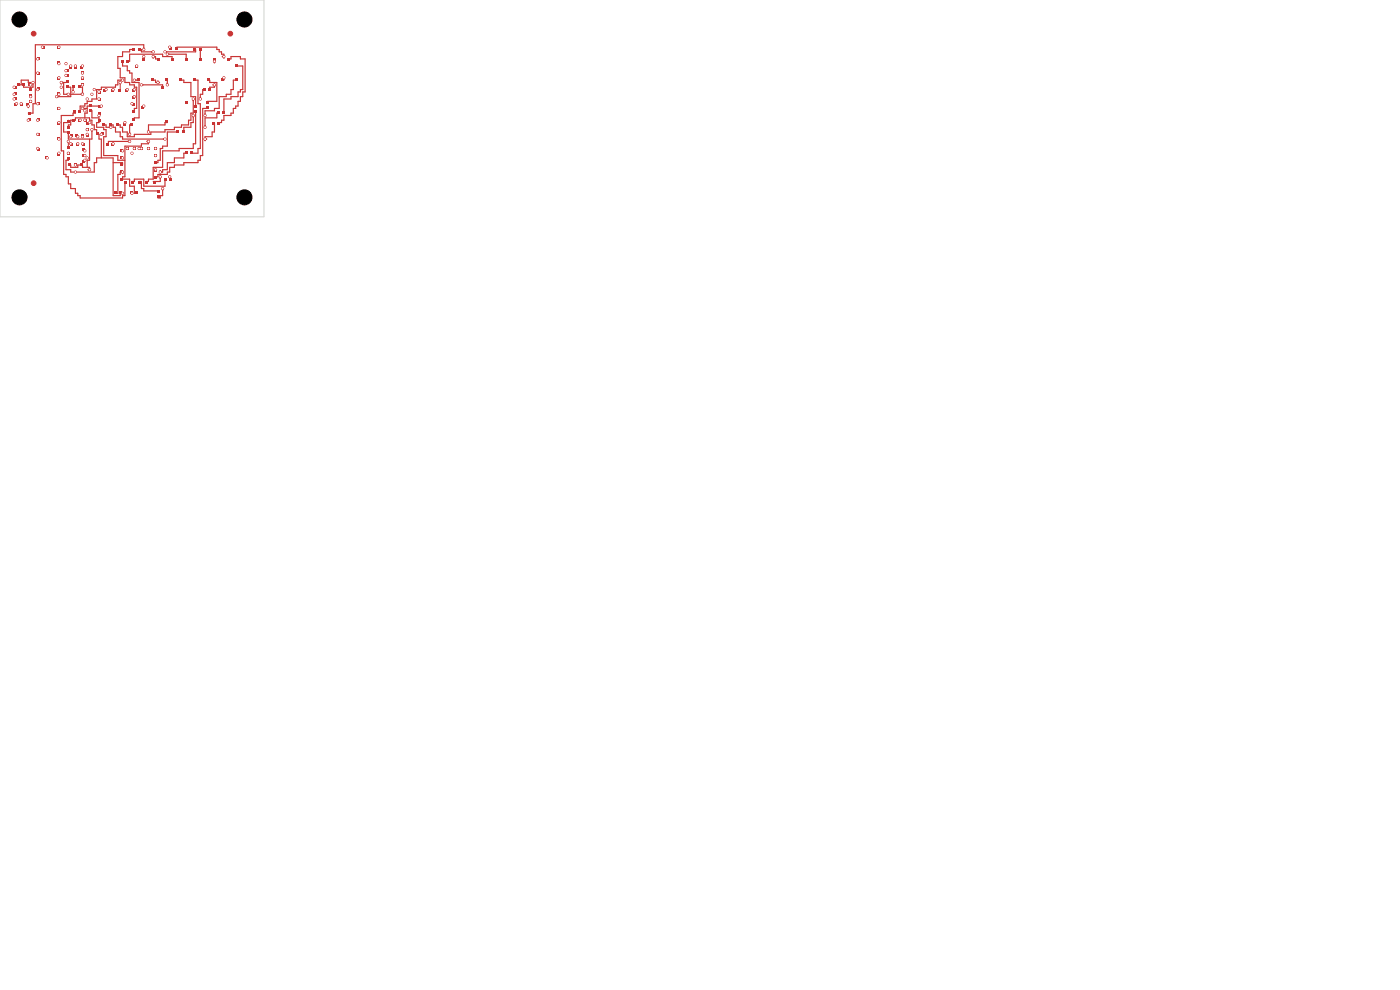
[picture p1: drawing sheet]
<svg xmlns="http://www.w3.org/2000/svg" width="297mm" height="210mm" viewBox="0 0 297 210" stroke-linecap="round" stroke-linejoin="round" font-family="sans-serif">
<g fill="#c83434">
<path d="M20.9 25.4h.5v.5h-.5z"/>
<path d="M20.9 23.9h.5v.4h-.5z"/>
<path d="M20.9 22.4h.5v.4h-.5z"/>
<path d="M20.9 20.9h.5v.4h-.5z"/>
<path d="M20.9 19.3h.5v.5h-.5z"/>
<path d="M22 19h.5v.4h-.5z"/>
<path d="M23.6 19h.4v.4h-.4z"/>
<path d="M25.1 19h.4v.4h-.4z"/>
<path d="M26.6 19h.4v.4h-.4z"/>
<path d="M28.1 19h.5v.4h-.5z"/>
<path d="M28.1 20.5h.5v.4h-.5z"/>
<path d="M28.1 22h.5v.4h-.5z"/>
<path d="M28.1 23.5h.5v.5h-.5z"/>
<path d="M28.1 25h.5v.5h-.5z"/>
<path d="M27.7 26.2h.5v.4h-.5z"/>
<path d="M26.2 26.2h.5v.4h-.5z"/>
<path d="M24.7 26.2h.4v.4h-.4z"/>
<path d="M23.2 26.2h.4v.4h-.4z"/>
<path d="M21.7 26.2h.4v.4h-.4z"/>
<path d="M25.6 37.7h.5v.5h-.5z"/>
<path d="M25.6 36.2h.5v.5h-.5z"/>
<path d="M25.6 34.7h.5v.5h-.5z"/>
<path d="M25.6 33.2h.5v.4h-.5z"/>
<path d="M25.6 31.7h.5v.4h-.5z"/>
<path d="M26.8 31.3h.4v.5h-.4z"/>
<path d="M28.3 31.3h.4v.5h-.4z"/>
<path d="M29.8 31.3h.5v.5h-.5z"/>
<path d="M31.3 31.3h.5v.5h-.5z"/>
<path d="M32.8 31.3h.5v.5h-.5z"/>
<path d="M32.8 32.8h.5v.5h-.5z"/>
<path d="M32.8 34.3h.5v.5h-.5z"/>
<path d="M32.8 35.9h.5v.4h-.5z"/>
<path d="M32.8 37.4h.5v.4h-.5z"/>
<path d="M32.5 38.5h.4v.5h-.4z"/>
<path d="M30.9 38.5h.5v.5h-.5z"/>
<path d="M29.4 38.5h.5v.5h-.5z"/>
<path d="M27.9 38.5h.5v.5h-.5z"/>
<path d="M26.4 38.5h.4v.5h-.4z"/>
<path d="M3.6 17.7h.5v.4h-.5z"/>
<path d="M4.8 17.7h.5v.4h-.5z"/>
<path d="M6.1 17.7h.4v.4h-.4z"/>
<path d="M6.2 18.8h.4v.4h-.4z"/>
<path d="M6.2 20h.4v.5h-.4z"/>
<path d="M6.2 21.3h.4v.4h-.4z"/>
<path d="M5.6 21.9h.4v.4h-.4z"/>
<path d="M4.3 21.9h.5v.4h-.5z"/>
<path d="M3.1 21.9h.5v.4h-.5z"/>
<path d="M3 20.8h.4v.4h-.4z"/>
<path d="M3 19.5h.4v.5h-.4z"/>
<path d="M3 18.3h.4v.4h-.4z"/>
<path d="M16.6 18.2h.4v.5h-.4z"/>
<path d="M15.4 18.2h.4v.5h-.4z"/>
<path d="M14.1 18.2h.5v.5h-.5z"/>
<path d="M14 17.1h.5v.4h-.5z"/>
<path d="M14 15.9h.5v.4h-.5z"/>
<path d="M14 14.6h.5v.5h-.5z"/>
<path d="M14.6 14h.5v.5h-.5z"/>
<path d="M15.9 14h.4v.5h-.4z"/>
<path d="M17.1 14h.4v.5h-.4z"/>
<path d="M17.2 15.1h.5v.5h-.5z"/>
<path d="M17.2 16.4h.5v.4h-.5z"/>
<path d="M17.2 17.6h.5v.4h-.5z"/>
<path d="M14.2 28h.5v.4h-.5z"/>
<path d="M14.2 26.8h.5v.4h-.5z"/>
<path d="M14.2 25.5h.5v.5h-.5z"/>
<path d="M15.4 25.4h.4v.5h-.4z"/>
<path d="M16.6 25.4h.4v.5h-.4z"/>
<path d="M17.8 25.4h.5v.5h-.5z"/>
<path d="M18.4 26h.5v.5h-.5z"/>
<path d="M18.4 27.3h.5v.4h-.5z"/>
<path d="M18.4 28.5h.5v.4h-.5z"/>
<path d="M17.3 28.6h.5v.5h-.5z"/>
<path d="M16.1 28.6h.4v.5h-.4z"/>
<path d="M14.9 28.6h.4v.5h-.4z"/>
<path d="M17 34.6h.4v.5h-.4z"/>
<path d="M15.7 34.6h.5v.5h-.5z"/>
<path d="M14.5 34.6h.5v.5h-.5z"/>
<path d="M14.4 33.5h.4v.4h-.4z"/>
<path d="M14.4 32.3h.4v.4h-.4z"/>
<path d="M14.4 31h.4v.5h-.4z"/>
<path d="M15 30.4h.5v.5h-.5z"/>
<path d="M16.2 30.4h.5v.5h-.5z"/>
<path d="M17.5 30.4h.4v.5h-.4z"/>
<path d="M17.6 31.5h.4v.5h-.4z"/>
<path d="M17.6 32.8h.4v.4h-.4z"/>
<path d="M17.6 34h.4v.4h-.4z"/>
<path d="M5.9 25h.5v.5h-.5z"/>
<path d="M5.9 23.9h.5v.5h-.5z"/>
<path d="M28.2 10.3h.5v.5h-.5z"/>
<path d="M29.3 10.3h.5v.5h-.5z"/>
<path d="M25.7 12.8h.5v.5h-.5z"/>
<path d="M26.8 12.8h.5v.5h-.5z"/>
<path d="M22.6 30.4h.5v.5h-.5z"/>
<path d="M23.7 30.4h.5v.5h-.5z"/>
<path d="M41.1 10.3h.5v.5h-.5z"/>
<path d="M42.2 10.3h.5v.5h-.5z"/>
<path d="M43 18.6h.5v.5h-.5z"/>
<path d="M44.1 18.6h.5v.5h-.5z"/>
<path d="M45.1 25.9h.5v.5h-.5z"/>
<path d="M46.2 25.9h.5v.5h-.5z"/>
<path d="M46 23.7h.5v.5h-.5z"/>
<path d="M47.1 23.7h.5v.5h-.5z"/>
<path d="M37.5 27.7h.5v.5h-.5z"/>
<path d="M38.6 27.7h.5v.5h-.5z"/>
<path d="M36 10h.5v.5h-.5z"/>
<path d="M37.1 10h.5v.5h-.5z"/>
<path d="M43.7 22.5h.5v.5h-.5z"/>
<path d="M43.7 21.4h.5v.5h-.5z"/>
<path d="M39.4 32.2h.5v.5h-.5z"/>
<path d="M40.5 32.2h.5v.5h-.5z"/>
<path d="M41.3 23.4h.5v.5h-.5z"/>
<path d="M41.3 22.3h.5v.5h-.5z"/>
<path d="M33.4 40.4h.5v.5h-.5z"/>
<path d="M33.4 41.5h.5v.5h-.5z"/>
<path d="M34.8 37.8h.5v.5h-.5z"/>
<path d="M35.9 37.8h.5v.5h-.5z"/>
<path d="M15.5 23.3h.5v.5h-.5z"/>
<path d="M16.6 23.3h.5v.5h-.5z"/>
<path d="M18.9 23.2h.5v.5h-.5z"/>
<path d="M18.9 22.1h.5v.5h-.5z"/>
<path d="M28.7 40.5h.5v.5h-.5z"/>
<path d="M27.6 40.5h.5v.5h-.5z"/>
<path d="M21.5 28.1h.5v.5h-.5z"/>
<path d="M20.4 28.1h.5v.5h-.5z"/>
<path d="M24.3 40.5h.5v.5h-.5z"/>
<path d="M25.4 40.5h.5v.5h-.5z"/>
<path d="M35.2 25.6h.4v.4h-.4z"/>
<path d="M30.1 22.5h.4v.4h-.4z"/>
<path d="M34.2 18.4h.4v.4h-.4z"/>
<path d="M39.3 21.5h.4v.4h-.4z"/>
<path d="M8 31.5h.5v.4h-.5z"/>
<path d="M8 28.2h.5v.5h-.5z"/>
<path d="M8 25h.5v.5h-.5z"/>
<path d="M8 21.8h.5v.5h-.5z"/>
<path d="M8 18.6h.5v.4h-.5z"/>
<path d="M8 15.4h.5v.4h-.5z"/>
<path d="M8 12.1h.5v.5h-.5z"/>
<path d="M9 9.9h.4v.4h-.4z"/>
<path d="M12.2 9.9h.5v.4h-.5z"/>
<path d="M12.2 13.1h.5v.5h-.5z"/>
<path d="M12.2 16.3h.5v.5h-.5z"/>
<path d="M12.2 19.6h.5v.4h-.5z"/>
<path d="M12.2 22.8h.5v.4h-.5z"/>
<path d="M12.2 26h.5v.5h-.5z"/>
<path d="M12.2 29.2h.5v.5h-.5z"/>
<path d="M12.2 32.4h.5v.5h-.5z"/>
<path d="M9.6 33.1h.5v.4h-.5z"/>
<path d="M30.3 12.4h.5v.4h-.5z"/>
<path d="M33.3 12.4h.4v.4h-.4z"/>
<path d="M36.3 12.4h.4v.4h-.4z"/>
<path d="M39.3 12.4h.4v.4h-.4z"/>
<path d="M42.3 12.4h.4v.4h-.4z"/>
<path d="M45.3 12.4h.4v.4h-.4z"/>
<path d="M48.2 12.4h.5v.4h-.5z"/>
<path d="M50 13.6h.5v.4h-.5z"/>
<path d="M50 16.6h.5v.4h-.5z"/>
<path d="M47 16.6h.5v.4h-.5z"/>
<path d="M44 16.6h.5v.4h-.5z"/>
<path d="M41.1 16.6h.4v.4h-.4z"/>
<path d="M38.1 16.6h.4v.4h-.4z"/>
<path d="M35.1 16.6h.4v.4h-.4z"/>
<path d="M32.1 16.6h.4v.4h-.4z"/>
<path d="M29.1 16.6h.4v.4h-.4z"/>
<path d="M28.8 13.9h.5v.4h-.5z"/>
</g>
<g fill="#c83434" stroke="#c83434" stroke-width=".21">
<circle cx="7.1" cy="7.1" r=".5"/>
<circle cx="48.9" cy="7.1" r=".5"/>
<circle cx="7.1" cy="38.9" r=".5"/>
<circle cx="31.5" cy="28" r=".23"/>
<circle cx="31.5" cy="30" r=".23"/>
<circle cx="29" cy="14" r=".23"/>
<circle cx="7" cy="17.5" r=".23"/>
<circle cx="13" cy="17.5" r=".23"/>
<circle cx="15.5" cy="19.5" r=".23"/>
<circle cx="14.5" cy="20" r=".23"/>
<circle cx="21.5" cy="22.5" r=".23"/>
<circle cx="30.5" cy="22.5" r=".23"/>
<circle cx="17.5" cy="23" r=".23"/>
<circle cx="10" cy="33.5" r=".23"/>
<circle cx="16" cy="35" r=".23"/>
<circle cx="16" cy="36.5" r=".23"/>
<circle cx="26" cy="41" r=".23"/>
<circle cx="28" cy="41" r=".23"/>
<circle cx="6.5" cy="18" r=".23"/>
<circle cx="30" cy="18" r=".23"/>
<circle cx="17.5" cy="20" r=".23"/>
<circle cx="12" cy="20.5" r=".23"/>
<circle cx="21" cy="24.5" r=".23"/>
<circle cx="19.5" cy="27.5" r=".23"/>
<circle cx="21.5" cy="28.5" r=".23"/>
<circle cx="19" cy="36" r=".23"/>
<circle cx="26" cy="36.5" r=".23"/>
<circle cx="6.5" cy="20.5" r=".23"/>
<circle cx="8" cy="31.5" r=".23"/>
<circle cx="6.5" cy="21.5" r=".23"/>
<circle cx="8" cy="28.5" r=".23"/>
<circle cx="6" cy="22.5" r=".23"/>
<circle cx="8" cy="25.5" r=".23"/>
<circle cx="4.5" cy="22" r=".23"/>
<circle cx="8" cy="22" r=".23"/>
<circle cx="14" cy="16" r=".23"/>
<circle cx="8" cy="19" r=".23"/>
<circle cx="14" cy="15" r=".23"/>
<circle cx="8" cy="15.5" r=".23"/>
<circle cx="8" cy="12.5" r=".23"/>
<circle cx="15" cy="14" r=".23"/>
<circle cx="9" cy="10" r=".23"/>
<circle cx="16" cy="14" r=".23"/>
<circle cx="12.5" cy="10" r=".23"/>
<circle cx="13" cy="18.5" r=".23"/>
<circle cx="17" cy="25.5" r=".23"/>
<circle cx="12.5" cy="13.5" r=".23"/>
<circle cx="14" cy="13.5" r=".23"/>
<circle cx="18" cy="23.5" r=".23"/>
<circle cx="18" cy="25.5" r=".23"/>
<circle cx="12.5" cy="16.5" r=".23"/>
<circle cx="19" cy="26" r=".23"/>
<circle cx="12.5" cy="20" r=".23"/>
<circle cx="18.5" cy="27.5" r=".23"/>
<circle cx="12.5" cy="23" r=".23"/>
<circle cx="14.5" cy="32.5" r=".23"/>
<circle cx="12.5" cy="26" r=".23"/>
<circle cx="14.5" cy="30" r=".23"/>
<circle cx="12.5" cy="29.5" r=".23"/>
<circle cx="15" cy="30.5" r=".23"/>
<circle cx="16.5" cy="30.5" r=".23"/>
<circle cx="12.5" cy="32.5" r=".23"/>
<circle cx="18.5" cy="21" r=".23"/>
<circle cx="21" cy="21" r=".23"/>
<circle cx="3.5" cy="22" r=".23"/>
<circle cx="21" cy="19.5" r=".23"/>
<circle cx="19.5" cy="20" r=".23"/>
<circle cx="3" cy="21" r=".23"/>
<circle cx="20" cy="19" r=".23"/>
<circle cx="22.5" cy="19" r=".23"/>
<circle cx="3" cy="20" r=".23"/>
<circle cx="3" cy="18.5" r=".23"/>
<circle cx="24" cy="19" r=".23"/>
<circle cx="17.5" cy="14" r=".23"/>
<circle cx="25.5" cy="17.5" r=".23"/>
<circle cx="17.5" cy="15.5" r=".23"/>
<circle cx="27" cy="19" r=".23"/>
<circle cx="17.5" cy="16.5" r=".23"/>
<circle cx="28.5" cy="19" r=".23"/>
<circle cx="17.5" cy="18" r=".23"/>
<circle cx="28.5" cy="20.5" r=".23"/>
<circle cx="18.5" cy="28.5" r=".23"/>
<circle cx="18.5" cy="33.5" r=".23"/>
<circle cx="26" cy="33.5" r=".23"/>
<circle cx="17.5" cy="29" r=".23"/>
<circle cx="26" cy="32" r=".23"/>
<circle cx="16.5" cy="29" r=".23"/>
<circle cx="27" cy="31.5" r=".23"/>
<circle cx="15" cy="29" r=".23"/>
<circle cx="28.5" cy="31.5" r=".23"/>
<circle cx="17.5" cy="30.5" r=".23"/>
<circle cx="29.5" cy="31.5" r=".23"/>
<circle cx="30" cy="31.5" r=".23"/>
<circle cx="31.5" cy="31.5" r=".23"/>
<circle cx="18" cy="32" r=".23"/>
<circle cx="28" cy="32.5" r=".23"/>
<circle cx="33" cy="31.5" r=".23"/>
<circle cx="18" cy="33" r=".23"/>
<circle cx="33" cy="33" r=".23"/>
<circle cx="18" cy="34" r=".23"/>
<circle cx="28" cy="22" r=".23"/>
<circle cx="6" cy="25.5" r=".23"/>
<circle cx="27.5" cy="28.5" r=".23"/>
<circle cx="27.5" cy="30" r=".23"/>
<circle cx="35" cy="11" r=".23"/>
<circle cx="26.5" cy="26" r=".23"/>
<circle cx="41" cy="21" r=".23"/>
<circle cx="42.5" cy="21" r=".23"/>
<circle cx="35" cy="29.5" r=".23"/>
<circle cx="43.5" cy="29.5" r=".23"/>
<circle cx="23.5" cy="27" r=".23"/>
<circle cx="43.5" cy="27" r=".23"/>
<circle cx="36" cy="10" r=".23"/>
<circle cx="33" cy="36" r=".23"/>
<circle cx="34" cy="36.5" r=".23"/>
<circle cx="34" cy="37.5" r=".23"/>
<circle cx="30.5" cy="10.5" r=".23"/>
<circle cx="30.5" cy="12" r=".23"/>
<circle cx="32.5" cy="11" r=".23"/>
<circle cx="32.5" cy="12" r=".23"/>
<circle cx="35.5" cy="11.5" r=".23"/>
<circle cx="24" cy="30.5" r=".23"/>
<circle cx="45.5" cy="13" r=".23"/>
<circle cx="45.5" cy="18" r=".23"/>
<circle cx="41" cy="24.5" r=".23"/>
<circle cx="43.5" cy="24.5" r=".23"/>
<circle cx="47.5" cy="12" r=".23"/>
<circle cx="47.5" cy="16.5" r=".23"/>
<circle cx="35.5" cy="18" r=".23"/>
<circle cx="34.5" cy="40" r=".23"/>
<circle cx="33.5" cy="17.5" r=".23"/>
<circle cx="36" cy="37.5" r=".23"/>
<circle cx="26" cy="17" r=".23"/>
<circle cx="28.5" cy="17" r=".23"/>
</g>
<g fill="none" stroke="#c83434" stroke-width=".25">
<path d="M4 18h.5v-1h1.5v.5h.5v.5M6.5 18.5v.5M7 17.5v1h-2v-.5M13 17.5h1M13.5 17.5v2.5h1M14.5 18.5h.5v2h-3M15.5 18.5v1M17 18.5h.5v1.5h-2.5M26 13v1h1v1h.5v.5h.5v2h1.5v7.5h-1v.5M26 17h-1v1h-.5v.5h-3v.5h-1v2h-1v.5h-1v.5h-.5v.5h-1v1M28.5 10.5h-1v.5h-1.5v1h-1v2.5h.5v2h1v1h1v.5h1v.5h.5v4.5h-.5v.5M28.5 17h1"/>
<path d="M29.5 10.5h.5v.5h2.5M30 18h4.5v.5M30.5 10.5v-1h-23v12.5h-.5v2h-1M30.5 12v.5M32.5 17h.5v.5h.5M32.5 12h.5v.5h.5M35.5 17v1M35.5 11.5h4v1M36.5 12.5v-.5h-2v-.5h-7v1.5h-.5M37.5 10h8.5v.5h.5v.5h.5v.5h.5v.5M38.5 17h.5v.5h1.5v3h1v2M41.5 17h.5v5h.5v9.5h-.5v1h-1.5"/>
<path d="M41.5 10.5v.5h-6.5M42.5 10.5v2M43.5 19h-.5v1h-.5v1M44.5 17v.5h1.5v4h-2M45.5 18v.5h-1v.5M45.5 12.5v.5M47.5 16.5v.5M48.5 12.5h.5v-.5h2v.5h1v7h-.5v1h-.5v1h-.5v1h-.5v.5h-.5v1h-.5v.5h-1.5v1h-.5v.5h-.5M50 17h-.5v2h-.5v1h-1v.5h-1.5v2.5h-1v.5h-2v1M50 14h1.5v5h-.5v.5h-.5v1h-1.5v.5h-1.5v3M14.5 27v-.5h.5v-1h1v-.5h3v.5h.5v1h.5v1h.5v1h.5v1h.5v4M14.5 25.5v.5h-1v2h1v1.5h5v-2"/>
<path d="M14.5 33.5v.5h-.5v2h1v.5h5v-2h.5v-1h3.5v8h1.5v-.5h.5M14.5 35h.5v.5h1.5v-.5h1v.5h1.5v.5M16 23.5v.5h-.5v.5h-2.5v7.5h.5v5h.5v.5h.5v1.5h.5v1h1v1h.5v.5h.5v.5h9v-.5h.5v-3M17.5 23h1M19 23.5h.5v1.5h1.5v1h-.5v1h1.5v.5h.5v1.5h-.5v4h3v1h1.5M19 29.5v4.5h-.5v1.5M21 24v.5M21.5 22.5h-3v1.5h-.5v1M22 26.5h.5v.5h1M23.5 26.5h.5v.5h.5v1h1v1h.5v.5h9M24 34.5h2v.5M26 36.5h-.5v.5h-.5v4h-.5"/>
<path d="M26.5 26v.5M27.5 30h-4.5v.5M28 26.5h-.5v2M28 22h.5M29.5 38.5h.5v1.5h.5v.5h3M31.5 30v.5h-1.5v.5h-3.5v6.5h-.5v.5h1.5v1.5h1v1.5h.5M34 37.5v1h-1.5M35 38v1.5h-4.5v-1.5h-2v.5h-.5M35.5 26h-.5v.5h-3.5v1.5M36 37.5v.5M37.5 28h-2v3h-1v.5h-.5v2.5h-.5v.5h-.5M39.5 32.5h-.5v1h-2v1h-1.5v1.5h-1v.5h-.5"/>
<path d="M41 24.5v1.5h-.5v1h-1.5v1M41 21v3h-.5v1.5h-.5v1h-1.5v.5h-1.5v.5h-2v.5h-3v.5h-3.5v.5h-1.5v-1h-1v-1h-.5v-.5h-.5M41.5 23.5v7h-.5v1h-3v.5h-3.5v3.5h-2v2.5h-1v.5h-.5M44 23h-1v10h-.5v1h-.5v.5h-3v.5h-2v.5h-1v1h-.5v.5h-2v.5h-.5M45.5 26v2h-.5v1h-1.5v.5M46.5 24h-.5v1h-2.5v2M34.5 40v1.5h-.5v.5h-.5"/>
</g>
<path d="M25.5 17.5v1.5M6 22v.5M14.5 30v1.5M18.5 26h.5" fill="none" stroke="#c83434" stroke-width=".21"/>
<g fill="#c83434">
<path d="M31.4 27.6h.2l.1 .4-.4-.1z"/>
<path d="M31.1 29.9l.3-.1 .1 .2h-.2v.2l-.2-.1z"/>
<path d="M31.3 30h.4l-.1 .4h-.2z"/>
<path d="M6.8 17.5h.4l-.1 .4h-.2z"/>
<path d="M13 17.3l.4 .1v.2l-.2 .1v-.2h-.2z"/>
<path d="M12.8 17.5h.4l-.1 .4h-.2z"/>
<path d="M15.4 19.1h.2l.1 .4-.4-.1z"/>
<path d="M14.1 19.9l.3-.1 .1 .4-.4-.1z"/>
<path d="M21.1 22.4l.3-.1 .1 .4-.4-.1z"/>
<path d="M17.5 22.8l.4 .1v.2l-.3 .1z"/>
<path d="M26 40.8h.2v.4v-.2h-.2z"/>
<path d="M25.8 41h.4v.2h-.4z"/>
<path d="M6.1 17.9l.3-.1 .1 .2h-.2v.2l-.2-.1z"/>
<path d="M6.3 18h.4v.2h-.4z"/>
<path d="M30 17.8l.4 .1v.2l-.3 .1z"/>
<path d="M17.1 19.9l.2-.1v.2h.2v.2l-.4-.1z"/>
<path d="M17.4 19.6h.2l.1 .4h-.4z"/>
<path d="M12 20.3l.4 .1v.2l-.3 .1z"/>
<path d="M20.8 24.5h.4v.2h-.4z"/>
<path d="M19.3 27.5l.4 .1-.1 .3h-.2z"/>
<path d="M18.6 35.9l.3-.1 .1 .2h-.2v.2l-.2-.1z"/>
<path d="M18.8 36h.4v.2h-.4z"/>
<path d="M26 36.3h.2v.4v-.2h-.2z"/>
<path d="M25.8 36.5h.4l-.1 .4h-.2z"/>
<path d="M5.8 22.5l.4 .1-.1 .3h-.2z"/>
<path d="M14.3 30l.4 .1-.1 .3h-.2z"/>
<path d="M25.3 17.5h.4l-.2 .5z"/>
<path d="M28 21.8l.4 .1v.2l-.3 .1z"/>
<path d="M27.4 28.1h.2l.1 .4-.4-.1z"/>
<path d="M27.1 29.9l.3-.1 .1 .4-.4-.1z"/>
<path d="M35 10.8l.4 .1 .1 .2-.5 .1z"/>
<path d="M26.3 26l.4 .1-.1 .3h-.2z"/>
<path d="M40.8 21l.4 .1-.1 .3h-.2z"/>
<path d="M42.4 20.6h.2l.1 .4-.4-.1z"/>
<path d="M34.6 29.4l.3-.1 .1 .4-.4-.1z"/>
<path d="M43.5 29.3l.4 .1v.2l-.2 .1v-.2h-.2z"/>
<path d="M43.3 29.5h.4l-.1 .4h-.2z"/>
<path d="M23.1 26.9l.3-.1 .1 .4-.4-.1z"/>
<path d="M43.4 26.6h.2l.1 .4-.4-.1z"/>
<path d="M34.2 36.3l.2 .1v.2l-.3 .1-.1-.2h.2z"/>
<path d="M33.9 36.1h.2l.1 .4h-.4z"/>
<path d="M33.8 37.5l.4 .1-.1 .3h-.2z"/>
<path d="M30.4 10.1h.2l.1 .4-.4-.1z"/>
<path d="M30.3 12l.4 .1-.1 .3h-.2z"/>
<path d="M32.1 10.9l.3-.1 .1 .4-.4-.1z"/>
<path d="M32.5 11.8l.4 .1v.2l-.2 .1v-.2h-.2z"/>
<path d="M32.3 12h.4l-.1 .4h-.2z"/>
<path d="M35.5 11.3l.4 .1v.2l-.3 .1z"/>
<path d="M45.3 13l.4 .1-.1 .3h-.2z"/>
<path d="M45.1 17.9l.3-.1 .1 .2h-.2v.2l-.2-.1z"/>
<path d="M45.3 18h.4l-.1 .4h-.2z"/>
<path d="M40.8 24.5l.4 .1-.1 .3h-.2z"/>
<path d="M43.4 24.1h.2l.1 .4-.4-.1z"/>
<path d="M47.1 11.9l.3-.1 .1 .2h-.2v.2l-.2-.1z"/>
<path d="M47.3 12h.4l-.1 .4h-.2z"/>
<path d="M47.3 16.5l.4 .1-.1 .3h-.2z"/>
<path d="M35.4 17.6h.2l.1 .4-.4-.1z"/>
<path d="M34.3 40l.4 .1-.1 .3h-.2z"/>
<path d="M33.7 17.3l.2 .1v.2l-.3 .1-.1-.2h.2z"/>
<path d="M33.4 17.1h.2l.1 .4h-.4z"/>
<path d="M35.8 37.5l.4 .1-.1 .3h-.2z"/>
<path d="M25.6 16.9l.3-.1 .1 .4-.4-.1z"/>
<path d="M28.5 16.8l.4 .1v.2l-.3 .1z"/>
</g>
<path d="M0 0h56v46h-56z" fill="none" stroke="#d0d2cd" stroke-width=".21"/>
<g fill="#fff" stroke="#fff" stroke-width=".21">
<circle cx="31.5" cy="28" r=".1"/>
<circle cx="31.5" cy="30" r=".1"/>
<circle cx="29" cy="14" r=".1"/>
<circle cx="7" cy="17.5" r=".1"/>
<circle cx="13" cy="17.5" r=".1"/>
<circle cx="15.5" cy="19.5" r=".1"/>
<circle cx="14.5" cy="20" r=".1"/>
<circle cx="21.5" cy="22.5" r=".1"/>
<circle cx="30.5" cy="22.5" r=".1"/>
<circle cx="17.5" cy="23" r=".1"/>
<circle cx="10" cy="33.5" r=".1"/>
<circle cx="16" cy="35" r=".1"/>
<circle cx="16" cy="36.5" r=".1"/>
<circle cx="26" cy="41" r=".1"/>
<circle cx="28" cy="41" r=".1"/>
<circle cx="6.5" cy="18" r=".1"/>
<circle cx="30" cy="18" r=".1"/>
<circle cx="17.5" cy="20" r=".1"/>
<circle cx="12" cy="20.5" r=".1"/>
<circle cx="21" cy="24.5" r=".1"/>
<circle cx="19.5" cy="27.5" r=".1"/>
<circle cx="21.5" cy="28.5" r=".1"/>
<circle cx="19" cy="36" r=".1"/>
<circle cx="26" cy="36.5" r=".1"/>
<circle cx="6.5" cy="20.5" r=".1"/>
<circle cx="8" cy="31.5" r=".1"/>
<circle cx="6.5" cy="21.5" r=".1"/>
<circle cx="8" cy="28.5" r=".1"/>
<circle cx="6" cy="22.5" r=".1"/>
<circle cx="8" cy="25.5" r=".1"/>
<circle cx="4.5" cy="22" r=".1"/>
<circle cx="8" cy="22" r=".1"/>
<circle cx="14" cy="16" r=".1"/>
<circle cx="8" cy="19" r=".1"/>
<circle cx="14" cy="15" r=".1"/>
<circle cx="8" cy="15.5" r=".1"/>
<circle cx="8" cy="12.5" r=".1"/>
<circle cx="15" cy="14" r=".1"/>
<circle cx="9" cy="10" r=".1"/>
<circle cx="16" cy="14" r=".1"/>
<circle cx="12.5" cy="10" r=".1"/>
<circle cx="13" cy="18.5" r=".1"/>
<circle cx="17" cy="25.5" r=".1"/>
<circle cx="12.5" cy="13.5" r=".1"/>
<circle cx="14" cy="13.5" r=".1"/>
<circle cx="18" cy="23.5" r=".1"/>
<circle cx="18" cy="25.5" r=".1"/>
<circle cx="12.5" cy="16.5" r=".1"/>
<circle cx="19" cy="26" r=".1"/>
<circle cx="12.5" cy="20" r=".1"/>
<circle cx="18.5" cy="27.5" r=".1"/>
<circle cx="12.5" cy="23" r=".1"/>
<circle cx="14.5" cy="32.5" r=".1"/>
<circle cx="12.5" cy="26" r=".1"/>
<circle cx="14.5" cy="30" r=".1"/>
<circle cx="12.5" cy="29.5" r=".1"/>
<circle cx="15" cy="30.5" r=".1"/>
<circle cx="16.5" cy="30.5" r=".1"/>
<circle cx="12.5" cy="32.5" r=".1"/>
<circle cx="18.5" cy="21" r=".1"/>
<circle cx="21" cy="21" r=".1"/>
<circle cx="3.5" cy="22" r=".1"/>
<circle cx="21" cy="19.5" r=".1"/>
<circle cx="19.5" cy="20" r=".1"/>
<circle cx="3" cy="21" r=".1"/>
<circle cx="20" cy="19" r=".1"/>
<circle cx="22.5" cy="19" r=".1"/>
<circle cx="3" cy="20" r=".1"/>
<circle cx="3" cy="18.5" r=".1"/>
<circle cx="24" cy="19" r=".1"/>
<circle cx="17.5" cy="14" r=".1"/>
<circle cx="25.5" cy="17.5" r=".1"/>
<circle cx="17.5" cy="15.5" r=".1"/>
<circle cx="27" cy="19" r=".1"/>
<circle cx="17.5" cy="16.5" r=".1"/>
<circle cx="28.5" cy="19" r=".1"/>
<circle cx="17.5" cy="18" r=".1"/>
<circle cx="28.5" cy="20.5" r=".1"/>
<circle cx="18.5" cy="28.5" r=".1"/>
<circle cx="18.5" cy="33.5" r=".1"/>
<circle cx="26" cy="33.5" r=".1"/>
<circle cx="17.5" cy="29" r=".1"/>
<circle cx="26" cy="32" r=".1"/>
<circle cx="16.5" cy="29" r=".1"/>
<circle cx="27" cy="31.5" r=".1"/>
<circle cx="15" cy="29" r=".1"/>
<circle cx="28.5" cy="31.5" r=".1"/>
<circle cx="17.5" cy="30.5" r=".1"/>
<circle cx="29.5" cy="31.5" r=".1"/>
<circle cx="30" cy="31.5" r=".1"/>
<circle cx="31.5" cy="31.5" r=".1"/>
<circle cx="18" cy="32" r=".1"/>
<circle cx="28" cy="32.5" r=".1"/>
<circle cx="33" cy="31.5" r=".1"/>
<circle cx="18" cy="33" r=".1"/>
<circle cx="33" cy="33" r=".1"/>
<circle cx="18" cy="34" r=".1"/>
<circle cx="28" cy="22" r=".1"/>
<circle cx="6" cy="25.5" r=".1"/>
<circle cx="27.5" cy="28.5" r=".1"/>
<circle cx="27.5" cy="30" r=".1"/>
<circle cx="35" cy="11" r=".1"/>
<circle cx="26.5" cy="26" r=".1"/>
<circle cx="41" cy="21" r=".1"/>
<circle cx="42.5" cy="21" r=".1"/>
<circle cx="35" cy="29.5" r=".1"/>
<circle cx="43.5" cy="29.5" r=".1"/>
<circle cx="23.5" cy="27" r=".1"/>
<circle cx="43.5" cy="27" r=".1"/>
<circle cx="36" cy="10" r=".1"/>
<circle cx="33" cy="36" r=".1"/>
<circle cx="34" cy="36.5" r=".1"/>
<circle cx="34" cy="37.5" r=".1"/>
<circle cx="30.5" cy="10.5" r=".1"/>
<circle cx="30.5" cy="12" r=".1"/>
<circle cx="32.5" cy="11" r=".1"/>
<circle cx="32.5" cy="12" r=".1"/>
<circle cx="35.5" cy="11.5" r=".1"/>
<circle cx="24" cy="30.5" r=".1"/>
<circle cx="45.5" cy="13" r=".1"/>
<circle cx="45.5" cy="18" r=".1"/>
<circle cx="41" cy="24.5" r=".1"/>
<circle cx="43.5" cy="24.5" r=".1"/>
<circle cx="47.5" cy="12" r=".1"/>
<circle cx="47.5" cy="16.5" r=".1"/>
<circle cx="35.5" cy="18" r=".1"/>
<circle cx="34.5" cy="40" r=".1"/>
<circle cx="33.5" cy="17.5" r=".1"/>
<circle cx="36" cy="37.5" r=".1"/>
<circle cx="26" cy="17" r=".1"/>
<circle cx="28.5" cy="17" r=".1"/>
</g>
<g fill="#000" stroke="#000" stroke-width=".21">
<circle cx="4.1" cy="4.1" r="1.6"/>
<circle cx="51.9" cy="4.1" r="1.6"/>
<circle cx="4.1" cy="41.9" r="1.6"/>
<circle cx="51.9" cy="41.9" r="1.6"/>
</g>
</svg>
